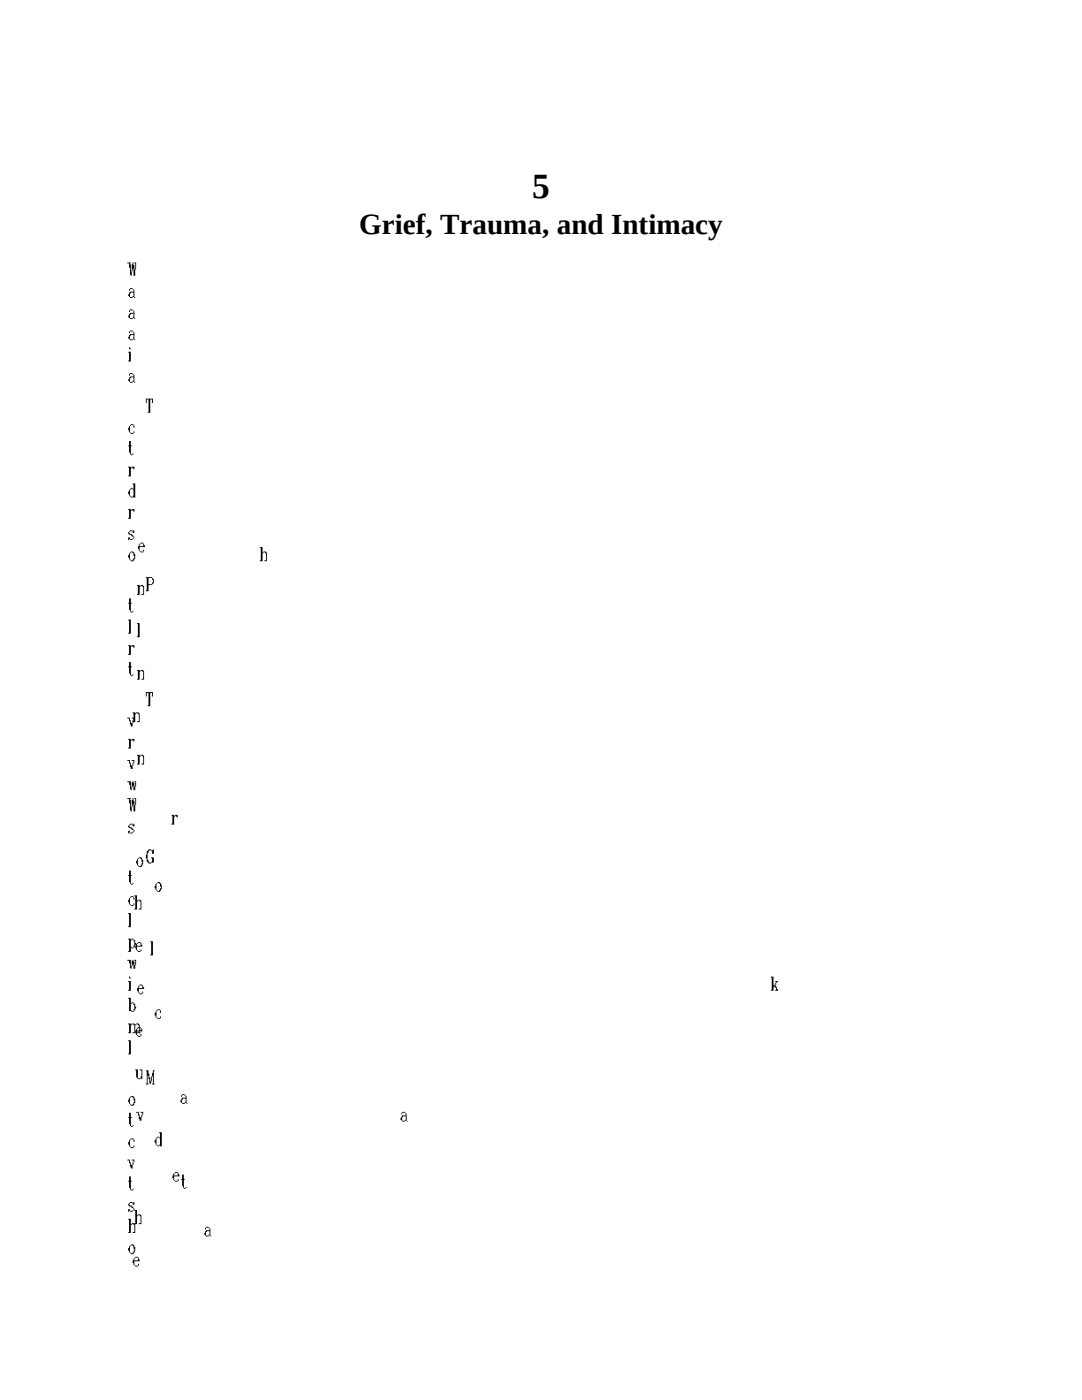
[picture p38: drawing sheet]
<svg xmlns="http://www.w3.org/2000/svg" width="216mm" height="279mm" viewBox="0 0 216 279" stroke-linecap="round" stroke-linejoin="round" font-family="sans-serif">
<defs><g id="words">
<text font-size="7.1" x="106.2" y="39.5">5</text>
<text font-size="5.8" x="71.7" y="46.7">Grief, Trauma, and Intimacy</text>
</g></defs>
<g fill="#000">
<path d="M25.4 52.4h.7l-.2 .3h.2v1.5h.2v.8l-.4-.1v-1.5h-.1v-.8h-.4zM26.5 52.4h.1v.5h.2v.9h.2v1.2h-.4v-1.4h-.1v.6h-.2v-1.5h.2zM26.8 52.4h.4v1.4h-.2v-1.2h-.2zM28 108.3h.6v.2h.2v.3h.1v.4h-1v.7h.1v.2h.6v.1h-.6l-.1-.3h-.2v-.4h-.2v-.5h.2v-.3h.2v.3h.7v-.5h-.6v.2h-.1zM28.6 109.7h.2v.4h-.2zM36.3 218.4h.6v.1l.3 .2v1.4h.2v.2h-.2v-.2h-.3v.2h-.6v-.2h.6v-.1h.1v-.7h-.5v.1h-.2v.7l-.3-.1v-.4h.2v-.3h.1v-.2h.7v-.4h-.1v-.2h-.6v.4h-.1v-.4h.1zM42.7 254h.7zM43.4 254h.5zM50.8 254h1.4zM51.9 254h.1zM71.6 254h1.4zM84.5 254h.5zM98.2 254h.6zM128.9 254h1.3zM130 254h.2zM146.6 254h1.4zM166 254h.7zM166.7 254h.5zM186.8 254h.7zM187.5 254h.5z"/>
<path d="M25.9 57.5h.6l.1 .4h.2v1.4h.2v.1h-.2v-.1h-.3v.1h-.6v-.1h.6v-.2h.1v-.7h-.5v.2h-.2v.7l-.3-.2v-.4h.2v-.3h.1v-.2h.7v-.3h-.1v-.2h-.6v.3h-.1v-.3h.1zM27.3 116.8h.6v.1h.1v.2h-.1v1.6h-.6v-.2h.2v-1.6h-.2zM28 116.8h.6v.1h.2v1.8h-.6v-.2h.4v-1.4h-.2v-.2h-.4zM31.4 176h.5v.2h.2v.4h.2v.8h-.2v.4h-.2v.2h-.5v-.2h.4v-.2h.1v-.3h.2v-.4h-.2v-.5h-.1v-.2h-.4v.2h-.2v1.2h.2v.2l-.4-.2v-.3h-.1v-.6h.1v-.3h.2zM36.3 234.4h.4v.9h.2v.2h-.2v1.6h.3v.1h-.3v-.1h-.2v-.4h-.2v-1.2h-.1v-.2h.1zM37 236.9h.2v.2h-.2zM42.7 254h.7zM43.4 254h.7zM51 254h1.4zM52 254h.2zM60.9 254h.7zM61.6 254h.5zM72.3 254h.4zM97.9 254h.5zM112.4 254h.8zM113.2 254h.2zM145.3 254h.4zM145.2 254h.5zM163.2 254h1.2zM163.2 254h.3z"/>
<path d="M25.8 69.3h.1l.2 .4h-.3zM25.6 70.2h.5v1.9h-.5v-.1h.2v-1.6h-.2zM26.5 142.2h.5v.1h.2v.2h-.2v1.6h-.5v-.2h.1v-1.6h-.1zM27.2 142.2h.5v.1h.2v1.8h-.6v-.2h.4v-1.4h-.2v-.2h-.3zM33.2 254h1.4zM39 254h1zM39.9 254h.5zM46.6 254h.7zM47.3 254h.5zM66 254h1.2zM66 254h.3zM77.8 254h1.4zM91.4 254h1zM92.3 254h.5zM106.7 254h.5zM122.9 254h1.3zM122.9 254h.4zM140.8 254h.3zM179 254h1.4z"/>
<path d="M25.9 61.7h.6l.1 .4h.2v1.4h.2v.2h-.2v-.2h-.3v.2h-.6v-.2h.6v-.2h.1v-.7h-.5v.2h-.2v.7l-.3-.2v-.3h.2v-.4h.1v-.2h.7v-.3h-.1v-.2h-.6v.4h-.1v-.4h.1zM27.3 124.4h.6v2.8h-.6v-.2h.2v-2.5h-.2zM30 187.9h.5v2.8h-.5v-.2h.2v-2.5h-.2zM38.5 254h1.2zM38.5 254h.3zM44.8 254h.7zM45.5 254h.7zM52.9 254h1.4zM62.8 254h.7zM63.5 254h.5zM74.1 254h1.4zM75.1 254h.2zM87.1 254h.4zM115.9 254h.5zM131.9 254h.9zM132.8 254h.2zM168.5 254h.8zM167.9 254h.9zM188.4 254h1.4z"/>
<path d="M25.9 66h.6l.1 .3h.2v1.4h.2v.2h-.2v-.2h-.3v.2h-.6v-.2h.6v-.1h.1v-.7h-.5v.1h-.2v.7l-.3-.1v-.4h.2v-.3h.1v-.2h.7v-.4h-.1v-.2h-.6v.4h-.1v-.4h.1zM27.3 133.7h.6v.2h.1v.2h-.1v1.5h-.6v-.1h.2v-1.6h-.2zM28 133.7h.6v.2h.2v1.7h-.6v-.1h.4v-1.4h-.2v-.2h-.4zM31.4 201.4h.5v.2h.2v.5h-.2v-.5h-.5v.2h-.2v1.2h.2v.2h.5v.2h-.5l-.2-.4h-.2v-.3h-.1v-.6h.1v-.3h.2zM31.9 202.8h.2v.4h-.2zM36 254h1.4zM37 254h.2zM42.7 254h1.2zM42.7 254h.3zM50.8 254h.9zM51.7 254h.2zM60.1 254h1.5zM71.3 254h.7zM72 254h.5zM83.8 254h1.2zM83.8 254h.3zM113.1 254h1.2zM113.1 254h.3zM130 254h.4zM129.8 254h.6zM147.5 254h.7zM148.2 254h.8zM149 254h.9zM167.9 254h1.1zM168.6 254h.9zM190.1 254h.4z"/>
<path d="M25.9 74.4h.6v.2l.3 .2v1.4h.2v.2h-.2v-.2h-.3v.2h-.6v-.2h.6v-.2h.1v-.7h-.5v.2h-.2v.7l-.3-.2v-.3h.2v-.4h.1v-.2h.7v-.3h-.1v-.2h-.6v.4h-.1v-.4h.1zM27.3 150.6h.6v.2h.1v.2h-.1v1.6h-.6v-.2h.2v-1.6h-.2zM28 150.6h.6v.2h.2v1.8h-.6v-.2h.4v-1.4h-.2v-.2h-.4zM31.8 226h.5v2.8h-.4v-.2h-.1v.2h-.4v-.2h.4v-.2h.1v-1.2h-.1v-.2h.1v-.9h-.1zM31.4 226.8h.4v.2h-.4v.2h-.2v1.2h.2v.2h-.2v-.2h-.2v-.3h-.1v-.6h.1v-.3l.4-.2zM42.9 254h1.2zM43.9 254h.2zM51.2 254h1.4zM61.2 254h.7zM61.9 254h.7zM73 254h.7zM73.7 254h.7zM86.6 254h1.4zM87.7 254h.1zM101.8 254h1.2zM102.8 254h.2zM118.5 254h.9zM119.4 254h.2zM155.8 254h.8zM156.6 254h.7zM157.2 254h.3zM177.4 254h.4zM177.3 254h.5z"/>
<path d="M29.1 79.6h1.4v.8h-.2v-.7h-.3v2.7h-.5v-.2h.1v-2.5h-.3v.7h-.2zM34.2 162.6h.5v.2h.2v.2h-.2v1.6h-.5v-.2h.2v-1.6h-.2zM34.9 162.6h.6v.6l-.6-.4zM40.9 245h.2v-.2h.5l.2 .4h.2v1.4h.2v.2h-.2v-.2h-.4v.2h-.5v-.2h.5v-.2h.2v-.7h-.5v.2h-.2v.7l-.4-.2v-.3h.2v-.4h.2v-.2h.7v-.3h-.2v-.2h-.5v.4h-.2zM49 254h1.1zM49.9 254h.5zM59.1 254h.7zM59.8 254h.9zM60.7 254h.9zM72 254h1.4zM102.8 254h.4zM102.7 254h.5zM119.6 254h1.2zM119.6 254h.3zM157.7 254h.9zM158.6 254h.2zM178.7 254h.7zM179.4 254h.5z"/>
<path d="M25.6 93.1h.5v.2h.2v.2h-.2v1.6h-.5v-.2h.2v-1.6h-.2zM26.3 93.1h.5v.6l-.5-.4zM27.3 188.2h.2v-.2h.5v.2h.2v.4h.2v.3h-1.1v.7h.2v.2h.5v.2h-.5v-.2l-.3-.2v-.3h-.2v-.6h.2v-.3h.1v.3h.7v-.5h-.5v.2h-.2zM28 189.4h.2v.4h-.2zM30 254h1.2zM31 254h.2zM34.7 254h.4zM34.6 254h.5zM40 254h1.1zM40.7 254h.9zM47.4 254h.4zM47.3 254h.5zM55.4 254h1.4zM56.4 254h.2zM65.1 254h.7zM65.8 254h.7zM76.6 254h.8zM77.4 254h.2zM89.3 254h1.2zM89.3 254h.3zM118.9 254h1.4zM136.2 254h.9zM174.3 254h.9zM175.2 254h.1z"/>
<path d="M25.8 88h.3v.9h.2v.2h-.2v1.6h.4v.1h-.4v-.1h-.2v-.4h-.1v-1.2h-.2v-.2h.2zM26.5 90.5h.1v.2h-.1zM26.8 178.7h.5v1h.2v.2h-.2v1.6h-.5v-.2h.2v-2.4h-.2zM27.5 179.6h.5v.1h.2v1.8h-.5v-.2h.3v-1.4h-.1v-.2h-.4zM29.8 254h.7zM30.5 254h.5zM34.2 254h1.4zM40.4 254h1.1zM41.3 254h.5zM48.3 254h1.4zM57.9 254h.7zM58.6 254h.7zM81.8 254h1.5zM82.9 254h.2zM96.1 254h.7zM96.8 254h.9zM97.7 254h.9zM113.2 254h1.5zM132.1 254h.9zM133 254h.2zM152.4 254h.4zM152.2 254h.6zM173.2 254h1.4z"/>
<path d="M26.1 84.7h.5v.1h.2v.6h-.2v-.6h-.5v.2h-.2v1.3h.2v.1h.5v.2h-.5v-.2l-.3-.1v-.4h-.2v-.5h.2v-.4l.3-.2zM26.6 86.1h.2v.3h-.2zM27.7 171.1h.5v.2h.2v.3h.2v.9h-.2v.4h-.2v.1h-.5v-.1h.3v-.2h.2v-.4h.2v-.3h-.2v-.6h-.2v-.1h-.3v.1h-.2v1.3h.2v.2l-.4-.2v-.4h-.1v-.5h.1v-.4l.4-.1zM30.5 254h.7zM31.2 254h.7zM35.6 254h.9zM36.5 254h.2zM42 254h1.4zM50.3 254h.3zM50.1 254h.5zM59.1 254h.7zM59.8 254h.7zM69.8 254h1.5zM70.9 254h.2zM82.7 254h.9zM82.2 254h.9zM111.8 254h1.1zM112.5 254h.9zM129.1 254h.9zM130 254h.5zM168.3 254h.9zM169.2 254h.1zM189.8 254h.7z"/>
<path d="M26.5 96.5h.5v2.8h-.4v-.2h-.1v.2h-.4v-.2h.4v-.1h.1v-1.3h-.1v-.2h.1v-.8h-.1zM25.9 97.5h.2v-.1h.4v.1h-.4v.2h-.2v1.3h.2v.1h-.2v-.1h-.1v-.4h-.2v-.5h.2v-.4h.1zM27.9 196.5h.5v.2h.2v.3h.2v.4h-1.1v.7h.2v.2h.5v.1h-.5v-.1l-.4-.2v-.4h-.2v-.5h.2v-.4h.2v.4h.7v-.5h-.5v.1h-.2zM28.4 197.9h.2v.4h-.2zM30.7 254h1.2zM30.7 254h.3zM35.5 254h1zM36.2 254h.8zM42 254h1.4zM50.4 254h.4zM50.3 254h.5zM59.4 254h.7zM60.1 254h.6zM70.2 254h.4zM94.2 254h.9zM95.1 254h.7zM95.6 254h.4zM109.2 254h.7zM109.9 254h.7zM125.8 254h1.4zM126.8 254h.2zM143.9 254h.7zM144.6 254h.7zM185.2 254h.9zM186.1 254h.2z"/>
<path d="M25.6 101.6h.5v.2h.2v.2h-.2v1.5h-.5v-.1h.2v-1.6h-.2zM26.3 101.6h.5v.5h-.2zM27.2 205.3h.1v.4h.7v-.6h-.5v.2h-.2v-.2h.2v-.1h.5v.1h.2l.2 .7h-1.1v.8h.2v.1h.5v.2h-.5v-.2l-.3-.1v-.4h-.2v-.5h.2zM28 206.4h.2v.3h-.2zM30 254h1.2zM30 254h.3zM34.4 254h1.1zM35.1 254h.9zM40.6 254h1.4zM48.5 254h.7zM49.2 254h.7zM58.2 254h1.2zM58.2 254h.4zM69.3 254h1.4zM70.4 254h.2zM96.1 254h1.3zM97.2 254h.2zM111.8 254h1.4zM129.3 254h.7zM130 254h.7zM169.2 254h1.2zM169.2 254h.3z"/>
<path d="M25.8 119.4h.3v.9h.2v.2h-.2v1.6h.4v.1h-.4v-.1h-.2v-.4h-.1v-1.2h-.2v-.2h.2zM26.5 121.9h.1v.2h-.1zM26.8 241.5h.5v1h.2v.2h-.2v1.6h-.5v-.2h.2v-2.4h-.2zM27.5 242.4h.5v.1h.2v1.8h-.5v-.2h.3v-1.4h-.1v-.2h-.4zM29.8 254h1.4zM34.6 254h.9zM35.5 254h.1zM48 254h.9zM48.9 254h.1zM56.6 254h.7zM57.3 254h.7zM67 254h1.4zM68.1 254h.2zM79 254h.9zM79.9 254h.5zM92.8 254h.3zM107.1 254h.7zM107.8 254h.5zM122.9 254h1.5zM124 254h.2zM159.3 254h1zM160 254h.9zM179.9 254h.5z"/>
<path d="M25.9 105.8h.6v.2l.3-.2v.6h-.3v-.4h-.6v.2h-.1l.1 .3h.4v.2l.5 .4v.3h-.2l-.1 .4h-.6v-.2h.6v-.2h.1v-.3h-.3l-.2-.4h-.3v-.2h-.2v-.3h.2zM25.6 107.2h.3v.4h-.1v.2h-.2zM27 213.4h.5v1.8h.5v.2h-.5v-.2l-.3-.2v-1.4h-.2zM27.9 213.4h.5v2l-.4-.2v-.4h.2v-1.2h-.3zM30.2 254h.8zM34.4 254h.9zM39.7 254h1.4zM40.7 254h.2zM46.6 254h.7zM47.3 254h.5zM55 254h.4zM54.9 254h.5zM64 254h.7zM64.7 254h.7zM75 254h1.4zM101.4 254h.7zM102.1 254h.9zM103 254h.9zM118.2 254h1.4zM136.7 254h.9zM137.6 254h.5zM178.3 254h.9z"/>
<path d="M26.1 110.1h.5v.1h.2v.4h.2v.9h-.2v.3h-.2v.2h-.5v-.2h.4v-.1h.1v-.4h.2v-.4h-.2v-.5h-.1v-.2h-.4v.2h-.2v1.3h.2v.1h-.2v-.1h-.1v-.4h-.2v-.5h.2v-.4h.1zM27.2 221.9h.5l.2 1.1h.3v.7h-.3v-.4h-.2v-.7h-.2v-.5h-.3zM28 221.9h.6l-.2 1.1h-.2v-.6h.2v-.3h-.4zM30.7 254h1.4zM31.8 254h.1zM35.6 254h.7zM36.3 254h.6zM42 254h.7zM42.7 254h.5zM49.7 254h1.5zM50.8 254h.2zM59.1 254h1.4zM70.2 254h1.2zM71.3 254h.1zM82.9 254h.9zM83.8 254h.2zM97 254h.4zM96.8 254h.6zM111.7 254h.7zM112.4 254h.7zM128.2 254h1.4zM146.6 254h.3zM185.9 254h.5z"/>
<path d="M29.1 115.2h1.2l.2 .3h.2v.9h-.2l-.2 .4h-.7v1.2h-.5v-.2h.2v-2.4h-.2zM29.6 115.4v1.2h.7v-.4h.2v-.5h-.2v-.3zM34.6 234.2h.1v.4h.8v-.5h-.6v.1h-.2v-.1h.2v-.2h.6v.2h.1l.2 .7h-1.1v.7h.2v.2h.6v.1h-.6v-.1l-.3-.2v-.4h-.2v-.5h.2zM35.5 235.3h.1v.4h-.1zM41.3 254h1.4zM49.9 254h1.1zM50.6 254h.9zM60.3 254h.6zM71.6 254h1.4zM72.7 254h.1zM98.8 254h.9zM114.1 254h1.4zM131.2 254h1.3zM132.3 254h.2zM149.9 254h1.4zM151 254h.2zM170.7 254h.9zM170.2 254h.9z"/>
<path d="M51.9 109.2h.5v1h.2v.2h-.2v1.6h-.5v-.2h.1v-2.4h-.1zM52.6 110.1h.5v.1h.2v1.8h-.6v-.2h.4v-1.4h-.2v-.2h-.3zM80.3 221.9h.5v.2l.3 .1v1.5h.2v.1h-.2v-.1h-.3v.1h-.5v-.1h.5v-.2h.2v-.7h-.6v.2h-.1v.7l-.4-.2v-.4h.2v-.3h.2v-.2h.7v-.4h-.2v-.1h-.5v.3h-.2v-.3h.2zM109.7 254h.7zM110.4 254h.5zM141.5 254h.8zM140.9 254h.9z"/>
<path d="M25.6 123.6h.5v2.9h-.5v-.2h.2v-2.5h-.2zM26.6 251.2h.2v.3h.7v-.5h-.5v.2h-.2v-.2h.2v-.2h.5v.2h.2l.2 .7h-1.1v.7h.2v.2h.5v.2h-.5l-.2-.4h-.2v-.3h-.1v-.6h.1zM27.5 252.2h.2v.4h-.2zM28.9 254h1.4zM33.7 254h.9zM33.2 254h.8zM39.2 254h1.2zM39.2 254h.3zM55.4 254h.9zM56.3 254h.1zM65.4 254h.7zM66.1 254h.8zM77.3 254h1.4zM78.3 254h.2zM90.7 254h.7zM91.4 254h.9zM92.3 254h.8zM124.5 254h.9zM125.4 254h.2zM143.4 254h1.4zM186.1 254h1zM186.8 254h.9z"/>
<path d="M25.6 128.8h.5v.1h.2v.2h-.2v1.6h-.5v-.2h.2v-1.6h-.2zM26.3 128.8h.5v.5h-.2zM27 254h1.4zM28 254h.2zM30 254h1.4zM34.7 254h.6zM40.4 254h.5zM46.9 254h.9zM47.8 254h.5zM64.6 254h.7zM65.3 254h.7zM75.8 254h1.5zM88.9 254h1.1zM89.6 254h.9zM103.7 254h1.1zM104.4 254h.9zM120.3 254h1.4zM121.4 254h.1zM138.5 254h.7zM139.2 254h.7zM158.6 254h.3zM158.4 254h.5zM179.2 254h.7zM179.9 254h.7z"/>
<path d="M25.8 132.1h.3v.9h.2v.2h-.2v1.6h.4v.1h-.4v-.1h-.2v-.4h-.1v-1.2h-.2v-.2h.2zM26.5 134.6h.1v.2h-.1zM26.8 254h.7zM27.5 254h.5zM29.5 254h1.4zM33.9 254h1zM34.7 254h.6zM40 254h.7zM40.7 254h.9zM41.6 254h.9zM49 254h1.4zM72 254h.8zM72.8 254h.2zM85.4 254h1.4zM117.1 254h1.1zM117.8 254h.9zM135.5 254h1.4zM136.5 254h.2zM176.7 254h.7zM177.4 254h.6z"/>
<path d="M29.1 138.1h1.4v.9h-.2v-.7h-.3v2.6h-.5v-.1h.1v-2.5h-.3v.7h-.2zM34.2 254h.7zM34.9 254h.7zM41.1 254h1.4zM42.2 254h.1zM49.6 254h.7zM50.3 254h.5zM59.4 254h1.5zM60.5 254h.2zM83.8 254h1.4zM98.4 254h.7zM99.1 254h.6zM114.5 254h1.4zM115.5 254h.2zM151.2 254h1.4z"/>
<path d="M25.4 143.2h.5l.2 1.1h.4v.7h-.4v-.4h-.2v-.7h-.1v-.5h-.4zM26.3 143.2h.5l-.2 1.1h-.1v-.5h.1v-.4h-.3zM27.2 254h1.4zM28.2 254h.2zM30.3 254h.7zM31 254h.6zM34.9 254h.9zM35.8 254h.2zM40.9 254h.4zM40.7 254h.6zM47.4 254h1.3zM48.5 254h.2zM55.7 254h1.4zM65.8 254h.5zM76.7 254h.6zM88.5 254h.9zM89.4 254h.6zM102.1 254h.4zM131.9 254h.9zM132.8 254h.2zM148.9 254h.7zM149.6 254h.7zM167.6 254h.7zM168.3 254h.5zM187.7 254h1.4z"/>
<path d="M25.4 151.7h.5l.2 1.1h.4v.7h-.4v-.4h-.2v-.7h-.1v-.5h-.4zM26.3 151.7h.5l-.2 1.1h-.1v-.6h.1v-.3h-.3zM27.2 254h1.4zM28.2 254h.2zM30.3 254h.7zM31 254h.8zM35.3 254h1.4zM41.8 254h1.4zM42.9 254h.1zM49.9 254h1.4zM59.8 254h.7zM60.5 254h.7zM71.4 254h1.3zM72.5 254h.2zM84.7 254h1.4zM85.7 254h.2zM99.7 254h.3zM132.3 254h.5zM150.3 254h.9zM151.2 254h.1zM190.1 254h.4z"/>
<path d="M25.4 155.9h.7v1.3h.2v.5l-.4-.2v-.9h-.1v-.5h-.4zM26.3 156.1l.3-.2v.4h.2l.2 1.4h-.4v-.9h-.1v.4h-.2zM26.8 155.9h.4v1.1h-.2v-.9h-.2zM27.7 254h.3zM27.5 254h.5zM30.3 254h.9zM31.2 254h.2zM34.4 254h.7zM35.1 254h.7zM40.2 254h1.4zM41.3 254h.2zM47.6 254h1.3zM47.6 254h.4zM56.4 254h1.3zM56.4 254h.4zM66.9 254h.3zM66.7 254h.5zM77.8 254h.7zM78.5 254h.7zM90.7 254h1.4zM121 254h.9zM121.9 254h.2zM138.1 254h.7zM138.8 254h.7zM157 254h1.4zM158 254h.2z"/>
<path d="M25.4 159.3h.7l-.2 .3h.2v1.4h.2v.9l-.4-.2v-1.4h-.1v-.8h-.4zM26.5 159.3h.1v.5h.2v.9h.2v1.2h-.4v-1.4h-.1v.5h-.2v-1.4h.2zM26.8 159.3h.4v1.4h-.2v-1.2h-.2zM27.5 254h.7zM28.2 254h.7zM31.2 254h1.4zM32.3 254h.2zM36.5 254h.7zM37.2 254h.7zM52 254h1.3zM52 254h.4zM61.9 254h1.4zM73.6 254h.7zM74.3 254h.8zM75.1 254h.9zM88 254h1.4zM89.1 254h.2zM104.1 254h1.4zM121.9 254h.7zM122.6 254h.7zM141.5 254h1.4zM142.5 254h.2zM185.2 254h1.2zM186.3 254h.1z"/>
<path d="M25.6 147.5h.5v.1h.2v.2h-.2v1.6h-.5v-.2h.2v-1.6h-.2zM26.3 147.5h.5v.5h-.2zM27 254h1.4zM28 254h.2zM29.8 254h1.1zM30.7 254h.5zM34.6 254h1.4zM35.6 254h.2zM40.7 254h.8zM41.5 254h.5zM48.3 254h1.3zM48.3 254h.4zM57.3 254h1.4zM68.1 254h.5zM79.7 254h1.3zM79.7 254h.4zM107.4 254h.4zM107.2 254h.6zM122.6 254h.7zM123.3 254h.7zM158.2 254h1.1zM158.9 254h.9zM178.5 254h1.4z"/>
<path d="M25.8 173.7h.3v.9h.2v.2h-.2v1.6h.4v.2h-.4v-.2h-.2v-.4h-.1v-1.2h-.2v-.2h.2zM26.5 176.2h.1v.2h-.1zM26.8 254h.7zM27.5 254h.7zM30 254h.3zM29.8 254h.5zM33.7 254h.7zM34.4 254h.7zM39.3 254h1.4zM40.2 254h.5zM46.9 254h.4zM46.7 254h.6zM55 254h.7zM55.7 254h.7zM65.1 254h1.4zM76.9 254h.4zM103 254h.9zM103.9 254h.7zM104.4 254h.4zM119.1 254h.7zM119.8 254h.7zM136.9 254h.3zM136.7 254h.5zM155.2 254h1.3zM156.3 254h.2zM175.3 254h.7zM176 254h.7z"/>
<path d="M25.9 164.4h.6v.2l.3-.2v.5h-.3v-.3h-.6v.1h-.1l.1 .4h.4l.3 .5h.2v.4h-.2l-.1 .3h-.6v-.1h.6v-.2h.1v-.4h-.3l-.2-.3h-.3v-.2h-.2v-.4l.3-.1zM25.6 165.8h.3v.4h-.1v.1h-.2zM27.2 254h.3zM27 254h.5zM29.3 254h.7zM30 254h.9zM30.9 254h.9zM34.4 254h1.1zM35.1 254h.9zM41.3 254h.5zM49 254h.9zM49.9 254h.5zM69.1 254h1.1zM69.8 254h.9zM81.7 254h1.4zM96 254h1.2zM96 254h.3zM111.7 254h1.2zM111.7 254h.3zM147.3 254h.9zM148.2 254h.1zM167 254h.7zM167.7 254h.8zM188.6 254h1.4z"/>
<path d="M26.1 178.9h.5v.1h.2v.6h-.2v-.6h-.5v.2h-.2v1.2h.2v.2h.5v.2h-.5v-.2l-.3-.2v-.3h-.2v-.5h.2v-.4h.1zM26.6 180.3h.2v.3h-.2zM27.2 254h1.4zM30.5 254h.7zM31.2 254h.7zM35.6 254h.9zM36.5 254h.2zM42 254h.7zM42.7 254h.5zM49.7 254h1.5zM59.3 254h.5zM81.5 254h1.4zM94.9 254h1.1zM95.8 254h.5zM110.2 254h1.5zM111.3 254h.2zM127 254h.7zM127.7 254h.5zM164.7 254h.9zM165.6 254h.2zM185.6 254h.7zM186.3 254h.7z"/>
<path d="M29.6 169.5h.6v.2h.3v-.2h.2v.9h-.4v-.5h-.1v-.2h-.4v.2h-.2v.3h-.1v1.4h.1v.4h.2v.2h.4v.1h-.6v-.1l-.3-.2v-.7h-.2l.2-1.4 .3-.2zM30.2 171.1h.5v1.1h-.5v-.2h.1v-.7h-.1zM34.6 254h.7zM35.3 254h.5zM41.5 254h1.4zM50.1 254h1.1zM51 254h.5zM60.5 254h1.1zM61.2 254h.9zM86.3 254h.8zM87.1 254h.2zM101.1 254h.7zM101.8 254h.5zM117.3 254h1.4zM135.3 254h1zM136.2 254h.5zM155 254h.8zM155.8 254h.8zM156.6 254h.9zM177.6 254h1.4z"/>
<path d="M25.4 191.6h.7v1.2h.2v.5l-.4-.2v-.8h-.1v-.6h-.4zM26.5 191.6h.1v.3h.2l.2 1.4h-.4v-.9h-.1v.4h-.2v-1.1h.2zM26.8 191.6h.4v1h-.2v-.9h-.2zM27.7 254h.3zM27.5 254h.5zM30.3 254h.9zM31.2 254h.2zM34.4 254h.7zM35.1 254h.7zM40.4 254h.3zM40.2 254h.5zM46.9 254h.7zM47.6 254h.7zM65.3 254h.8zM66.1 254h.2zM76.4 254h.7zM77.1 254h.7zM89.3 254h1.4zM90.3 254h.2zM119.6 254h1.4zM137.1 254h.7zM137.8 254h.5zM155.9 254h1.4zM176.6 254h1zM177.4 254h.6z"/>
<path d="M25.6 182.2h.5v2.8h-.5v-.1h.2v-2.5h-.2zM26.5 254h1.4zM27.5 254h.2zM28.9 254h1.4zM33 254h1zM33.9 254h.5zM39 254h1.4zM40 254h.2zM55.2 254h.9zM56.1 254h.2zM65.3 254h.7zM66 254h.7zM77.1 254h1.4zM78.1 254h.2zM105.3 254h1.4zM121.7 254h.7zM122.4 254h.5zM139.5 254h1.4zM159.1 254h1.1zM160 254h.5zM180.4 254h1.1zM181.2 254h.8z"/>
<path d="M25.6 187.3h.5v.2h.2v.2h-.2v1.2h.2v.2h.3v.2h-.3v-.2h-.2v.9h-.5v-.2h.2v-2.3h-.2zM26.3 187.3h.3v.2l.4 .2v.5h.2v.4h-.2v.3h-.2v.2h-.2v-.4h.2v-.8h-.2v-.4h-.3zM27.3 254h.6zM30 254h1.4zM34.4 254h1.2zM35.5 254h.1zM40.4 254h1.4zM41.5 254h.1zM57 254h1.4zM67.7 254h.9zM92.8 254h1.2zM92.8 254h.3zM107.4 254h1.1zM108.3 254h.5zM123.8 254h.9zM141.3 254h.9zM159.8 254h1.4zM160.9 254h.1zM179.9 254h.7zM180.6 254h.6z"/>
<path d="M25.6 199.1h.5v1.1h.2v.2h-.2v1.2h.2v.2h.3v.2h-.3v-.2h-.5v-2.5h-.2zM26.3 200h.3v.2h.2v.2h.2v.5h.2v.4h-.2v.3h-.2v.2h-.2v-.4h.2v-.8h-.2v-.4h-.3zM27.3 254h1.5zM28.4 254h.2zM30.7 254h.9zM31.6 254h.5zM35.6 254h1.4zM42.3 254h.7zM43 254h.7zM51.3 254h.9zM50.8 254h.9zM72.8 254h.4zM72.7 254h.5zM85.2 254h.9zM86.1 254h.2zM99 254h1.2zM99 254h.3zM130.7 254h1.1zM131.4 254h.9zM149 254h1.5zM169.2 254h1zM170 254h.6z"/>
<path d="M25.8 194.9l.3 .2v.2h-.3zM25.6 195.8h.5v1.9h-.5v-.1h.2v-1.6h-.2zM26.5 254h.8zM27.3 254h.2zM32.1 254h1.4zM37.4 254h1.2zM37.4 254h.3zM52.2 254h1.4zM62.1 254h.7zM62.8 254h.7zM86.8 254h1.4zM101.6 254h1.2zM102.7 254h.1zM118 254h.9zM118.9 254h.2zM154.7 254h1.4zM175.5 254h.9z"/>
<path d="M153.8 194.9h.5v1.8h.2v-.2l.4 .2v.3h.1v.4h.2v.3h-.5v-.1h.2l-.2-.8-.4 .2v.7h-.5v-.1h.2v-2.5h-.2zM154.7 195.8h.5v.2l-.3 .1v.4h-.2v-.4h.2z"/>
<path d="M25.6 204.3h.5v.1h.2v.2h-.2v1.6h-.5v-.2h.2v-1.6h-.2zM26.3 204.3h.5v.1h.4v.2h-.2v1.6h-.5v-.2h.3v-1.4h-.2v-.2h-.3zM27.2 204.3h.5v.1h.2v1.6h.1v.2h-.7v-.2h.4v-1.4h-.2v-.2h-.3zM28.4 254h1.4zM29.5 254h.1zM32.8 254h.7zM33.5 254h.9zM34.4 254h.9zM40 254h1.5zM49 254h.7zM49.7 254h.6zM59.6 254h.4zM59.4 254h.6zM70.7 254h1.4zM83.8 254h.5zM113.1 254h.8zM113.9 254h.2zM129.6 254h1.5zM167.7 254h.9zM168.6 254h.2zM188.7 254h.7zM189.4 254h.7z"/>
<path d="M25.6 207.6h.5v2.8h-.5v-.1h.2v-2.5h-.2zM26.6 254h.4zM26.5 254h.5zM28 254h1.1zM28.9 254h.6zM31.8 254h.3zM31.6 254h.5zM35.8 254h.7zM36.5 254h.7zM41.8 254h1.4zM58.4 254h1.2zM58.4 254h.3zM68.8 254h.7zM69.5 254h.7zM81 254h.7zM81.7 254h.5zM94.7 254h.4zM94.5 254h.6zM109 254h.7zM109.7 254h.7zM125.2 254h1.4zM126.3 254h.2zM143.2 254h.4zM182 254h.4zM181.9 254h.5z"/>
<path d="M26.1 218.7h.5v.2h.2v.4h.2v.8h-.2v.4h-.2v.2h-.5v-.2h.4v-.2h.1v-.3h.2v-.4h-.2v-.5h-.1v-.2h-.4v.2h-.2v1.2h.2v.2l-.3-.2v-.3h-.2v-.6h.2v-.3h.1zM27.3 254h.9zM34.4 254h1.6zM40.6 254h1.4zM48.5 254h.9zM49.4 254h.2zM57.9 254h.3zM57.7 254h.5zM67.6 254h1zM68.4 254h.6zM79.4 254h1.4zM80.4 254h.2zM107.2 254h1.1zM107.9 254h.9zM123.6 254h1.5zM124.7 254h.2zM141.6 254h1.5zM161.4 254h1.1zM162.1 254h.9zM182.9 254h.5z"/>
<path d="M29.1 213.6h.5l.2 1.4h.2v.7h.2v.6h-.4v-.9h-.2v-.7h-.1v1.6h.1v.1h-.5v-.1h.2v-2.5h-.2zM30.5 213.6h.4v.2h-.2v2.5h.2v.1h-.6v-.1h.2v-1.5h-.2v.9h-.1v-.9h.1v-.7h.2zM34.7 254h.9zM35.6 254h.6zM50.6 254h1.4zM60.9 254h.7zM61.6 254h.5zM72.5 254h1.4zM85.9 254h1.1zM86.8 254h.5zM101.1 254h1zM101.8 254h.9zM118.2 254h.3zM155 254h1.6zM176.2 254h1.4z"/>
<path d="M25.4 231.4h.5l.2 1.1h.4v.7h-.4v-.4h-.2v-.7h-.1v-.5h-.4zM26.3 231.4h.5l-.2 1.1h-.1v-.5h.1v-.4h-.3zM27.3 254h.4zM27.2 254h.5zM29.6 254h1.3zM30.7 254h.2zM33.7 254h.9zM34.6 254h.1zM39.2 254h.3zM39 254h.5zM45.2 254h.7zM45.9 254h.8zM46.7 254h.9zM54.3 254h.4zM54.2 254h.5zM64 254h1.3zM75.5 254h1.4zM76.6 254h.1zM89.1 254h.9zM88.5 254h.9zM103.4 254h1.2zM103.9 254h.3zM137.6 254h.5zM156.3 254h.9zM157.2 254h.1z"/>
<path d="M25.8 222.1h.3v.9h.2v.1h-.2v1.6h.4v.2h-.4v-.2h-.2v-.3h-.1v-1.3h-.2v-.1h.2zM26.5 224.5h.1v.2h-.1zM26.8 254h.7zM27.5 254h.7zM29.8 254h1.4zM30.9 254h.1zM40.4 254h.5zM47.3 254h1.4zM55.9 254h1.2zM55.9 254h.4zM66 254h1.2zM66 254h.3zM90.3 254h1.4zM105 254h.7zM105.7 254h.7zM121.9 254h.9zM121.4 254h.8zM159.6 254h.9zM159.1 254h.9zM180.4 254h1.5zM181.5 254h.2z"/>
<path d="M25.8 234.8h.3v.9h.2v.1h-.2v1.6h.4v.2h-.4v-.2h-.2v-.3h-.1v-1.3h-.2v-.1h.2zM26.5 237.2h.1v.2h-.1zM26.8 254h1.4zM34.4 254h.3zM34.2 254h.5zM39.5 254h1.4zM46.4 254h.7zM47.1 254h.7zM55 254h1.4zM65.4 254h.7zM66.1 254h.6zM77.3 254h1.4zM78.3 254h.2zM105.7 254h.3zM105.5 254h.5zM121.2 254h.9zM122.1 254h.1zM156.5 254h1.4zM176.6 254h.7zM177.3 254h.5z"/>
<path d="M25.9 239.9h.6v.2l.3-.2v.5h-.3v-.3h-.6v.1h-.1l.1 .4h.4l.3 .5h.2v.4l-.3 .2v.1h-.6v-.1h.6v-.2h.1v-.4h-.3l-.2-.3h-.3v-.2h-.2v-.4l.3-.1zM25.6 241.3h.3v.4h-.1v.1h-.2zM27 254h.5zM29.3 254h1.4zM33.2 254h1zM34 254h.6zM39 254h1.4zM40 254h.2zM46.2 254h.7zM46.9 254h.5zM54.9 254h.8zM55.7 254h.6zM65.3 254h.3zM88.7 254h1.4zM102.8 254h.7zM103.5 254h.7zM118.9 254h.3zM118.7 254h.5zM135.5 254h1.2zM135.5 254h.3zM173.4 254h.3zM173.2 254h.5z"/>
<path d="M26.1 227.2h.5v.2h.2v.5h-.2v-.5h-.5v.1h-.2v1.3h.2v.2h.5v.1h-.5v-.1l-.3-.2v-.4h-.2v-.5h.2v-.4h.1zM26.6 228.6h.2v.4h-.2zM27.2 254h1zM28 254h.6zM30.5 254h.5zM34.7 254h.9zM35.6 254h.2zM40.2 254h1.1zM41.1 254h.5zM47.4 254h.8zM48.2 254h.5zM56.1 254h1.4zM57.1 254h.2zM66.5 254h.4zM90 254h1.4zM104.2 254h.8zM105 254h.7zM120.8 254h.9zM120.3 254h.9zM157.3 254h.9zM158.2 254h.2zM177.8 254h.7zM178.5 254h.7z"/>
<path d="M25.6 243.2h.5v1.1h.2v.2h-.2v1.6h-.5v-.2h.2v-2.5h-.2zM26.3 244.1h.5v.2h.2v1.8h-.5v-.2h.3v-1.4h-.2v-.2h-.3zM27.3 254h1.5zM30.9 254h.7zM31.6 254h.7zM36.2 254h1.4zM37.2 254h.2zM43 254h1.3zM43 254h.4zM51.3 254h.9zM52.2 254h.2zM60.9 254h.5zM71.3 254h.8zM72.1 254h.6zM83.4 254h.4zM110.4 254h.9zM111.3 254h.2zM125.9 254h.7zM126.6 254h.8zM143.2 254h1.4zM144.3 254h.2zM162.1 254h.7zM162.8 254h.5zM182.4 254h1.4zM183.4 254h.2z"/>
<path d="M26.1 248.4h.5v.1h.2v.4h.2v.9h-.2v.3h-.2v.2h-.5v-.2h.4v-.2h.1v-.3h.2v-.4h-.2v-.5h-.1v-.2h-.4v.2h-.2v1.2h.2v.2l-.3-.2v-.3h-.2v-.5h.2v-.4l.3-.2zM27.3 254h1.1zM28.2 254h.6zM30.9 254h.7zM31.6 254h.5zM42.2 254h1zM42.9 254h.8zM50.3 254h1.4zM60.1 254h.9zM61 254h.2zM71.3 254h.7zM72 254h.7zM98.4 254h1.4zM114.5 254h.7zM115.2 254h.7zM132.8 254h.9zM132.3 254h.9zM172.9 254h.7zM173.6 254h.8zM174.4 254h.9z"/>
</g>
<use href="#words"/>
</svg>
